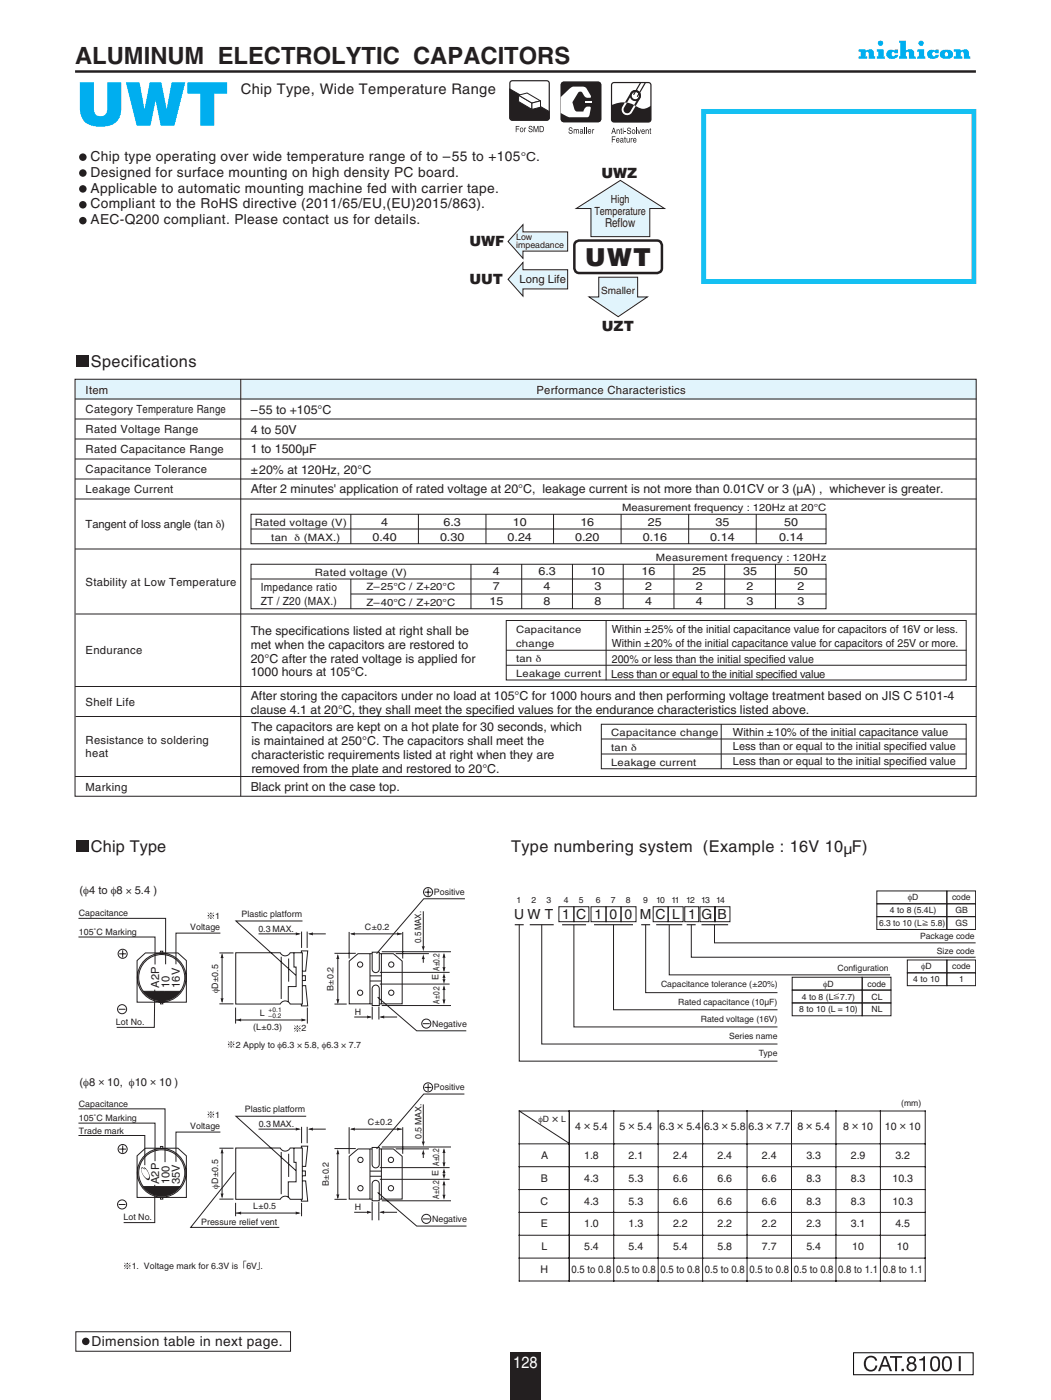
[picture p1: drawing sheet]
<svg xmlns="http://www.w3.org/2000/svg" width="210mm" height="280mm" viewBox="0 0 210 280" stroke-linecap="round" stroke-linejoin="round" font-family="sans-serif">
<defs><g id="words">
<text font-size="12" fill="#00aeef" x="15.1" y="25.1">UWT</text>
<text font-size="4.9" fill="#231f20" x="117" y="53.1">UWT</text>
<text font-size="4.8" fill="#231f20" x="15" y="12.9">ALUMINUM   ELECTROLYTIC   CAPACITORS</text>
<g font-size="3.3" fill="#231f20">
<text x="18.2" y="73.3">Specifications</text>
<text x="18.2" y="170.3">Chip Type</text>
<text x="102.1" y="170.5">Type numbering system (Example : 16V 10µF)</text>
<text x="120" y="186.5">U</text>
<text x="123.3" y="186.5">W T</text>
<text x="131.6" y="186.5">1</text>
<text x="134.9" y="186.5">C</text>
<text x="139.3" y="186.5">1</text>
<text x="142.9" y="186.5">0</text>
</g>
<text font-size="3.2" fill="#fff" x="102.6" y="273.6">128</text>
<text font-size="2.9" fill="#231f20" x="48.1" y="18.8">Chip Type, Wide Temperature Range</text>
<g font-size="2.8" fill="#231f20">
<text x="18.1" y="32.2">Chip type operating over wide temperature range of to –55 to +105°C.</text>
<text x="18.1" y="35.3">Designed for surface mounting on high density PC board.</text>
<text x="120.2" y="35.5">UWZ</text>
<text x="18.1" y="38.5">Applicable to automatic mounting machine fed with carrier tape.</text>
<text x="18.1" y="41.7">Compliant to the RoHS directive (2011/65/EU,(EU)2015/863).</text>
<text x="18.1" y="44.9">AEC-Q200 compliant. Please contact us for details.</text>
<text x="93.8" y="49.3">UWF</text>
<text x="93.8" y="56.8">UUT</text>
<text x="120.3" y="66.2">UZT</text>
<text x="102.7" y="183.9">U W T</text>
<text x="112.4" y="183.9">1</text>
<text x="115.1" y="183.9">C</text>
<text x="118.8" y="183.9">1</text>
<text x="121.8" y="183.9">0</text>
<text x="124.8" y="183.9">0</text>
<text x="127.8" y="183.9">M</text>
<text x="131" y="183.9">C</text>
<text x="134.3" y="183.9">L</text>
<text x="137.5" y="183.9">1</text>
<text x="140.2" y="183.9">G</text>
<text x="143.3" y="183.9">B</text>
<text x="18.3" y="269.3">Dimension table in next page.</text>
</g>
<g font-size="2.5" fill="#231f20">
<text x="120.9" y="45.5">Reflow</text>
<text x="50.1" y="82.8">–55 to +105°C</text>
<text x="50.1" y="86.8">4 to 50V</text>
<text x="50.1" y="90.7">1 to 1500µF</text>
<text x="50.1" y="94.9">±20% at 120Hz, 20°C</text>
<text x="50.1" y="98.7">After 2 minutes' application of rated voltage at 20°C, leakage current is not more than 0.01CV or 3 (µA) , whichever is greater.</text>
<text x="50.1" y="127">The specifications listed at right shall be</text>
<text x="50.1" y="129.8">met when the capacitors are restored to</text>
<text x="50.1" y="132.5">20°C after the rated voltage is applied for</text>
<text x="50.1" y="135.3">1000 hours at 105°C.</text>
<text x="50.1" y="140">After storing the capacitors under no load at 105°C for 1000 hours and then performing voltage treatment based on JIS C 5101-4</text>
<text x="50.1" y="142.7">clause 4.1 at 20°C, they shall meet the specified values for the endurance characteristics listed above.</text>
<text x="50.3" y="146.3">The capacitors are kept on a hot plate for 30 seconds, which</text>
<text x="50.3" y="149">is maintained at 250°C. The capacitors shall meet the</text>
<text x="50.3" y="151.8">characteristic requirements listed at right when they are</text>
<text x="50.3" y="154.5">removed from the plate and restored to 20°C.</text>
<text x="50.1" y="158.2">Black print on the case top.</text>
<text x="134.7" y="237.1">4 × 5.4</text>
<text x="145.4" y="237.1">5 ×</text>
<text x="149.7" y="237.1">5.4</text>
<text x="155" y="237.1">6.3</text>
<text x="159.2" y="236.9">× 5.4</text>
<text x="165.6" y="237.1">6.3 × 5.8</text>
<text x="176.3" y="237.1">6.3 × 7.7</text>
<text x="126.5" y="243.9">A</text>
<text x="136.9" y="243.9">1.8</text>
<text x="147.5" y="243.9">2.1</text>
<text x="158.2" y="243.9">2.4</text>
<text x="168.8" y="243.9">2.4</text>
<text x="179.5" y="243.9">2.4</text>
<text x="126.4" y="249.4">B</text>
<text x="136.9" y="249.4">4.3</text>
<text x="147.5" y="249.4">5.3</text>
<text x="158.2" y="249.4">6.6</text>
<text x="168.8" y="249.4">6.6</text>
<text x="179.5" y="249.4">6.6</text>
<text x="126.4" y="254.9">C</text>
<text x="136.9" y="254.9">4.3</text>
<text x="147.5" y="254.9">5.3</text>
<text x="158.2" y="254.9">6.6</text>
<text x="168.8" y="254.9">6.6</text>
<text x="179.5" y="254.9">6.6</text>
<text x="165.8" y="271.4">0.5 to 0.8</text>
<text x="176.5" y="271.4">0.5 to 0.8</text>
<text x="187.1" y="271.4">0.5 to 0.8</text>
</g>
<g font-size="2.3" fill="#231f20">
<text x="122.1" y="40.6">High</text>
<text x="118.8" y="42.9">Temperature</text>
<text x="103.8" y="56.6">Long Life</text>
<text x="17.1" y="82.6">Category Temperature Range</text>
<text x="17.1" y="78.8">Item</text>
<text x="107.2" y="78.8">Performance Characteristics</text>
<text x="17.1" y="86.6">Rated Voltage Range</text>
<text x="17.1" y="90.6">Rated Capacitance Range</text>
<text x="17.1" y="94.6">Capacitance Tolerance</text>
<text x="17.1" y="98.6">Leakage Current</text>
<text x="17.1" y="105.6">Tangent of loss angle (tan δ)</text>
<text x="17.1" y="117.1">Stability at Low Temperature</text>
<text x="52.1" y="118.2">Impedance ratio</text>
<text x="52.1" y="121">ZT / Z20 (MAX.)</text>
<text x="17.1" y="130.9">Endurance</text>
<text x="17.1" y="141.1">Shelf Life</text>
<text x="17.1" y="148.7">Resistance to soldering</text>
<text x="17.1" y="151.5">heat</text>
<text x="17.1" y="158.1">Marking</text>
</g>
<g font-size="2.2" fill="#231f20">
<text x="76.2" y="105.2">4</text>
<text x="88.6" y="105.2">6.3</text>
<text x="102.5" y="105.2">10</text>
<text x="116" y="105.2">16</text>
<text x="129.5" y="105.2">25</text>
<text x="143" y="105.2">35</text>
<text x="156.7" y="105.2">50</text>
<text x="74.4" y="108.2">0.40</text>
<text x="87.9" y="108.2">0.30</text>
<text x="101.4" y="108.2">0.24</text>
<text x="114.9" y="108.2">0.20</text>
<text x="128.4" y="108.2">0.16</text>
<text x="141.9" y="108.2">0.14</text>
<text x="155.7" y="108.2">0.14</text>
<text x="98.5" y="115.1">4</text>
<text x="98.5" y="118.1">7</text>
<text x="107.6" y="115.1">6.3</text>
<text x="108.6" y="118.1">4</text>
<text x="118.1" y="115.1">10</text>
<text x="118.8" y="118.1">3</text>
<text x="128.2" y="115.1">16</text>
<text x="128.9" y="118.1">2</text>
<text x="138.3" y="115.1">25</text>
<text x="139" y="118.1">2</text>
<text x="148.5" y="115.1">35</text>
<text x="149.2" y="118.1">2</text>
<text x="158.6" y="115.1">50</text>
<text x="159.3" y="118.1">2</text>
<text x="97.8" y="121.1">15</text>
<text x="108.6" y="121.1">8</text>
<text x="118.8" y="121.1">8</text>
<text x="128.9" y="121.1">4</text>
<text x="139" y="121.1">4</text>
<text x="149.2" y="121.1">3</text>
<text x="159.3" y="121.1">3</text>
<text x="122.3" y="126.6">Within ±25% of the initial capacitance value for capacitors of 16V or less.</text>
<text x="122.3" y="129.3">Within ±20% of the initial capacitance value for capacitors of 25V or more.</text>
<text x="122.1" y="135.6">Less than or equal to the initial specified value</text>
<text x="122.3" y="132.7">200% or less than the initial specified value</text>
<text x="146.5" y="147.1">Within ±10% of the initial capacitance value</text>
<text x="146.5" y="150">Less than or equal to the initial specified value</text>
<text x="146.5" y="153">Less than or equal to the initial specified value</text>
<text x="15.9" y="178.8">(φ4 to φ8 × 5.4 )</text>
<text x="31.8" y="197.6" transform="rotate(-90 31.8 197.6)">A2P</text>
<text x="33.9" y="197.6" transform="rotate(-90 33.9 197.6)">10</text>
<text x="35.9" y="197.6" transform="rotate(-90 35.9 197.6)">16V</text>
<text x="15.9" y="217.3">(φ8 × 10, φ10 × 10 )</text>
<text x="31.8" y="236.8" transform="rotate(-90 31.8 236.8)">A2P</text>
<text x="33.9" y="236.8" transform="rotate(-90 33.9 236.8)">100</text>
<text x="35.9" y="236.8" transform="rotate(-90 35.9 236.8)">35V</text>
</g>
<g font-size="2.1" fill="#231f20">
<text x="120.7" y="182.5">1</text>
<text x="124.3" y="182.5">2</text>
<text x="127.9" y="182.5">3</text>
<text x="132" y="182.5">4</text>
<text x="135.6" y="182.5">5</text>
<text x="139.7" y="182.5">6</text>
<text x="143.3" y="182.5">7</text>
<text x="155.3" y="202.8">Capacitance tolerance (±20%)</text>
<text x="178.7" y="219.3">Type</text>
<text x="110.3" y="224.3">×</text>
<text x="114.9" y="226.1">4 × 5.4</text>
<text x="123.8" y="226.1">5 × 5.4</text>
<text x="131.8" y="226.1">6.3 × 5.4</text>
<text x="140.7" y="226.1">6.3 × 5.8</text>
<text x="149.6" y="226.1">6.3 × 7.7</text>
<text x="159.3" y="226.1">8 × 5.4</text>
<text x="168.5" y="226.1">8 × 10</text>
<text x="176.8" y="226.1">10 × 10</text>
<text x="108.1" y="231.8">A</text>
<text x="116.7" y="231.8">1.8</text>
<text x="125.6" y="231.8">2.1</text>
<text x="134.5" y="231.8">2.4</text>
<text x="143.4" y="231.8">2.4</text>
<text x="152.2" y="231.8">2.4</text>
<text x="161.1" y="231.8">3.3</text>
<text x="170" y="231.8">2.9</text>
<text x="178.9" y="231.8">3.2</text>
<text x="108" y="236.3">B</text>
<text x="116.7" y="236.3">4.3</text>
<text x="125.6" y="236.3">5.3</text>
<text x="125.9" y="235">φD</text>
<text x="131.3" y="235">L</text>
<text x="134.5" y="236.3">6.6</text>
<text x="143.4" y="236.3">6.6</text>
<text x="152.2" y="236.3">6.6</text>
<text x="161.1" y="236.3">8.3</text>
<text x="170" y="236.3">8.3</text>
<text x="178.3" y="236.3">10.3</text>
<text x="108" y="240.9">C</text>
<text x="108" y="245.5">E</text>
<text x="116.7" y="240.9">4.3</text>
<text x="116.7" y="245.5">1.0</text>
<text x="125.6" y="240.9">5.3</text>
<text x="125.6" y="245.5">1.3</text>
<text x="134.5" y="240.9">6.6</text>
<text x="134.5" y="245.5">2.2</text>
<text x="143.4" y="240.9">6.6</text>
<text x="143.4" y="245.5">2.2</text>
<text x="152.2" y="240.9">6.6</text>
<text x="152.2" y="245.5">2.2</text>
<text x="161.1" y="240.9">8.3</text>
<text x="161.1" y="245.5">2.3</text>
<text x="170" y="240.9">8.3</text>
<text x="170" y="245.5">3.1</text>
<text x="178.3" y="240.9">10.3</text>
<text x="178.9" y="245.5">4.5</text>
<text x="108.2" y="250">L</text>
<text x="116.7" y="250">5.4</text>
<text x="125.6" y="250">5.4</text>
<text x="134.5" y="250">5.4</text>
<text x="143.4" y="250">5.8</text>
<text x="152.2" y="250">7.7</text>
<text x="161.1" y="250">5.4</text>
<text x="170.3" y="250">10</text>
<text x="179.2" y="250">10</text>
<text x="108" y="254.7">H</text>
<text x="114.2" y="254.7">0.5 to 0.8</text>
<text x="123.1" y="254.7">0.5 to 0.8</text>
<text x="132" y="254.7">0.5 to 0.8</text>
<text x="140.9" y="254.7">0.5 to 0.8</text>
<text x="149.7" y="254.7">0.5 to 0.8</text>
<text x="158.6" y="254.7">0.5 to 0.8</text>
<text x="167.5" y="254.7">0.8 to 1.1</text>
<text x="176.4" y="254.7">0.8 to 1.1</text>
</g>
<g font-size="2" fill="#231f20">
<text x="120.1" y="58.9">Smaller</text>
<text x="50.9" y="105.1">Rated voltage (V)</text>
<text x="124.3" y="102.1">Measurement frequency : 120Hz at 20°C</text>
<text x="54.2" y="108.1">tan</text>
<text x="58.9" y="108.1">δ (MAX.)</text>
<text x="131.1" y="112.1">Measurement frequency : 120Hz</text>
<text x="62.9" y="115.1">Rated voltage (V)</text>
<text x="73.3" y="118">Z–25°C / Z+20°C</text>
<text x="73.3" y="121.1">Z–40°C / Z+20°C</text>
<text x="103.1" y="126.6">Capacitance</text>
<text x="103.1" y="129.4">change</text>
<text x="103.1" y="135.5">Leakage current</text>
<text x="103.1" y="132.5">tan δ</text>
<text x="122.1" y="147.2">Capacitance change</text>
<text x="122.1" y="153.2">Leakage current</text>
<text x="122.1" y="150.2">tan δ</text>
</g>
<g font-size="1.9" fill="#231f20">
<text x="15.9" y="177.5">(φ4 to φ8 × 5.4 )</text>
<text x="29.2" y="193.1" transform="rotate(-90 29.2 193.1)">A2P</text>
<text x="30.9" y="193.1" transform="rotate(-90 30.9 193.1)">10</text>
<text x="32.6" y="193.1" transform="rotate(-90 32.6 193.1)">16V</text>
<text x="29.2" y="225.8" transform="rotate(-90 29.2 225.8)">A2P</text>
<text x="30.9" y="225.8" transform="rotate(-90 30.9 225.8)">100</text>
<text x="32.6" y="225.8" transform="rotate(-90 32.6 225.8)">35V</text>
</g>
<g font-size="1.8" fill="#231f20">
<text x="103.1" y="47.9">Low</text>
<text x="103.1" y="49.7">impeadance</text>
<text x="86.7" y="179">Positive</text>
<text x="15.8" y="183.2">Capacitance</text>
<text x="38" y="185.9">Voltage</text>
<text x="43" y="183.8">1</text>
<text x="48.3" y="183.4">Plastic platform</text>
<text x="15.8" y="187">105˚C Marking</text>
<text x="51.6" y="186.4">0.3 MAX.</text>
<text x="72.9" y="186">C±0.2</text>
<text x="84.2" y="188.6" transform="rotate(-90 84.2 188.6)">0.5 MAX.</text>
<text x="87.6" y="196.1" transform="rotate(-90 87.6 196.1)">E</text>
<text x="87.8" y="194.2" transform="rotate(-90 87.8 194.2)">A±0.2</text>
<text x="43.6" y="198.7" transform="rotate(-90 43.6 198.7)">φD±0.5</text>
<text x="51.9" y="203.2">L</text>
<text x="66.7" y="198.2" transform="rotate(-90 66.7 198.2)">B±0.2</text>
<text x="70.9" y="203">H</text>
<text x="87.8" y="200.8" transform="rotate(-90 87.8 200.8)">A±0.2</text>
<text x="23.2" y="204.9">Lot No.</text>
<text x="47.1" y="209.5">2 Apply to φ6.3 × 5.8, φ6.3 × 7.7</text>
<text x="50.6" y="206">(L±0.3)</text>
<text x="60.3" y="206.3">2</text>
<text x="86.3" y="205.3">Negative</text>
<text x="15.8" y="221.3">Capacitance</text>
<text x="86.7" y="218.1">Positive</text>
<text x="15.8" y="224.2">105˚C Marking</text>
<text x="15.8" y="226.8">Trade mark</text>
<text x="38" y="225.7">Voltage</text>
<text x="43" y="223.6">1</text>
<text x="48.9" y="222.5">Plastic platform</text>
<text x="51.7" y="225.4">0.3 MAX.</text>
<text x="73.5" y="225.1">C±0.2</text>
<text x="84.2" y="227.9" transform="rotate(-90 84.2 227.9)">0.5 MAX.</text>
<text x="87.7" y="233.2" transform="rotate(-90 87.7 233.2)">A±0.2</text>
<text x="43.6" y="237.7" transform="rotate(-90 43.6 237.7)">φD±0.5</text>
<text x="65.7" y="237.3" transform="rotate(-90 65.7 237.3)">B±0.2</text>
<text x="87.6" y="235.1" transform="rotate(-90 87.6 235.1)">E</text>
<text x="87.7" y="239.8" transform="rotate(-90 87.7 239.8)">A±0.2</text>
<text x="24.7" y="244">Lot No.</text>
<text x="40.2" y="245">Pressure relief vent</text>
<text x="50.6" y="241.8">L±0.5</text>
<text x="70.9" y="242">H</text>
<text x="86.3" y="244.4">Negative</text>
<text x="26.3" y="253.8">1. Voltage mark for 6.3V is</text>
<text x="49.2" y="253.8">6V .</text>
</g>
<g font-size="1.7" fill="#231f20">
<text x="103.2" y="180.6">1</text>
<text x="106.2" y="180.6">2</text>
<text x="109.2" y="180.6">3</text>
<text x="112.7" y="180.6">4</text>
<text x="115.6" y="180.6">5</text>
<text x="119.1" y="180.6">6</text>
<text x="122.1" y="180.6">7</text>
<text x="125.1" y="180.6">8</text>
<text x="128.5" y="180.6">9</text>
<text x="131.1" y="180.6">10</text>
<text x="134.2" y="180.6">11</text>
<text x="137.1" y="180.6">12</text>
<text x="140.1" y="180.6">13</text>
<text x="143.1" y="180.6">14</text>
<text x="175.7" y="185.2">6.3 to 10 (L</text>
<text x="177.8" y="182.6">4 to 8 (5.4L)</text>
<text x="181.4" y="180.1">φD</text>
<text x="186" y="185.2">5.8)</text>
<text x="190.2" y="180.1">code</text>
<text x="190.9" y="182.6">GB</text>
<text x="190.9" y="185.2">GS</text>
<text x="183.8" y="187.8">Package code</text>
<text x="187.2" y="190.8">Size code</text>
<text x="132.1" y="197.5">Capacitance tolerance (±20%)</text>
<text x="164.5" y="197.3">φD</text>
<text x="167.3" y="194.3">Configuration</text>
<text x="173.3" y="197.3">code</text>
<text x="182.5" y="196.5">4 to 10</text>
<text x="184.1" y="193.9">φD</text>
<text x="190.2" y="193.9">code</text>
<text x="191.7" y="196.5">1</text>
<text x="135.5" y="200.9">Rated capacitance (10µF)</text>
<text x="159.7" y="202.5">8 to 10 (L = 10)</text>
<text x="160.2" y="199.9">4 to 8 (L</text>
<text x="167.9" y="199.9">7.7)</text>
<text x="174.2" y="199.9">CL</text>
<text x="174.2" y="202.5">NL</text>
<text x="140" y="204.4">Rated voltage (16V)</text>
<text x="145.7" y="207.8">Series name</text>
<text x="151.6" y="211.2">Type</text>
<text x="180.1" y="221.2">(mm)</text>
<text x="107.6" y="224.3">φD</text>
<text x="112.1" y="224.3">L</text>
</g>
<g font-size="1.5" fill="#231f20">
<text x="15.8" y="184.3">105˚C Marking</text>
<text x="15.8" y="181.2">Capacitance</text>
<text x="42.9" y="181.3">Plastic platform</text>
<text x="45.7" y="183.8">0.3 MAX.</text>
<text x="72.8" y="185.7" transform="rotate(-90 72.8 185.7)">0.5 MAX.</text>
<text x="58.2" y="190.5" transform="rotate(-90 58.2 190.5)">2</text>
<text x="75.8" y="190.3" transform="rotate(-90 75.8 190.3)">A±0.2</text>
<text x="58.2" y="193.7" transform="rotate(-90 58.2 193.7)">B±0.</text>
<text x="75.8" y="195.8" transform="rotate(-90 75.8 195.8)">A±0.2 E</text>
<text x="42" y="203.1">2 Apply to φ6.3 × 5.8, φ6.3 × 7.7</text>
<text x="44.8" y="200.1">(L±</text>
<text x="47.1" y="200.1">0.3)</text>
<text x="52.9" y="200.4">2</text>
<text x="74.6" y="199.6">Negative</text>
<text x="15.8" y="215.3">105˚C Marking</text>
<text x="15.8" y="217.5">Trade mark</text>
<text x="34.3" y="216.6">Voltage</text>
<text x="39" y="226.6" transform="rotate(-90 39 226.6)">φD±0.5</text>
<text x="57.4" y="226.2" transform="rotate(-90 57.4 226.2)">B±0.</text>
<text x="57.4" y="223" transform="rotate(-90 57.4 223)">2</text>
<text x="23.2" y="231.8">Lot No.</text>
<text x="36.2" y="232.6">Pressure relief vent</text>
<text x="44.8" y="230">L±0.5</text>
<text x="61.7" y="230.1">H</text>
<text x="74.6" y="232.1">Negative</text>
<text x="75.8" y="228.3" transform="rotate(-90 75.8 228.3)">A±0.2 E A±0.2</text>
<text x="24.6" y="240">1. Voltage mark for 6.3V is</text>
<text x="43.7" y="240">6V .</text>
</g>
<g font-size="1.3" fill="#231f20">
<text x="53.6" y="202.4">+0.1</text>
<text x="53.6" y="203.7">–0.2</text>
</g>
<g font-size="1.1" fill="#231f20">
<text x="47.4" y="197.2">+0.1</text>
<text x="47.4" y="198.3">–0.2</text>
</g>
</g></defs>
<path d="M102 270.3h6v9.8h-6z" fill-rule="evenodd" fill="#231f20"/>
<path d="M170.5 270.6h23.9v4.3h-23.9z" fill="none" stroke="#030303" stroke-width=".2"/>
<path d="M173.1 271.5a1.6 1.6 0 0 0-.4 1.8 1.6 1.6 0 0 0 1.7 1 1.22 1.22 0 0 0 .9-1.2h-.4a.98 .98 0 0 1-1.2 .9 .98 .98 0 0 1-.7-1.3 .98 .98 0 0 1 .7-1.2 .98 .98 0 0 1 1.2 .6h.4a1.29 1.29 0 0 0-2.2-.6zM176.6 271.2l-1.2 3h.5l.3-.9h1.3l.3 .9h.4l-1.1-3zM176.8 271.6l.5 1.4h-1zM177.8 271.2v.4h1v2.6h.4v-2.6h1v-.4zM180.1 273.8v.4h.5v-.4zM181.5 273.4a.61 .61 0 0 1 1.2 0 .61 .61 0 0 1-1.2 0zM181.5 271.4a.7 .7 0 0 0 .2 1.2 .92 .92 0 0 0-.5 1.3 .92 .92 0 0 0 1.3 .3 .85 .85 0 0 0 .6-.7 .85 .85 0 0 0-.5-.9 .74 .74 0 0 0 .4-.9 .74 .74 0 0 0-.9-.5zM181.6 272a.5 .5 0 0 1 1 0 .5 .5 0 0 1-1 0zM183.7 271.8v.3h.8v2.1h.3v-3h-.3a.74 .74 0 0 1-.8 .6zM186.1 271.6l-.3 1.2a1.08 1.08 0 0 0 .4 1.3 1.08 1.08 0 0 0 1.4-.2l.2-1.1a1.08 1.08 0 0 0-.4-1.3 1.08 1.08 0 0 0-1.3 .1zM186.5 271.6a.79 .79 0 0 1 .9 .3 .79 .79 0 0 1 .1 .9v.3a.66 .66 0 0 1-.7 .9 .66 .66 0 0 1-.6-.9l.1-1zM188.4 271.6l-.2 1.2a1.08 1.08 0 0 0 .4 1.3 1.08 1.08 0 0 0 1.4-.2l.2-1.1a1.08 1.08 0 0 0-.4-1.3 1.08 1.08 0 0 0-1.4 .1zM188.9 271.6a.79 .79 0 0 1 .8 .3 .79 .79 0 0 1 .1 .9v.3a.66 .66 0 0 1-.6 .9 .66 .66 0 0 1-.6-.9v-1zM191.6 271.2v3h.4v-3z" fill="#231f20"/>
<path d="M101.2 124.1h91.9v11.9h-91.9zM120.2 144.9h72.9v8.9h-72.9z" fill="none" stroke="#231f20" stroke-width=".2"/>
<path d="M15 14.3h180" fill="none" stroke="#231f20" stroke-width=".49"/>
<g fill="#00aeef">
<path d="M175.2 9.9h1.3v1.4h.3v.5h-1.6v-.5h.3v-1h-.3z"/>
<path d="M171.5 9.9h1.5v.2a1.34 1.34 0 0 1 1.5 .1l.1 1 .3 .1v.5h-1.3l-.1-1.3-.2-.1-.3 .2v.7h.3v.5h-1.8v-.5h.5v-.9h-.5z"/>
<path d="M190.6 9.9h1.4v.2a1.34 1.34 0 0 1 1.5 .1l.1 1 .3 .1v.5h-1.3l-.1-1.3-.2-.1-.3 .2v.7h.3v.5h-1.7v-.5h.4v-.9h-.4z"/>
<path d="M183.3 9.9h1.4v1.4h.2v.5h-1.6v-.5h.3v-1h-.3z"/>
<path d="M177.5 10.1l.5-.2 .7 .2 .1-.2h.6v.8h-.6l-.2-.3a.41 .41 0 0 0-.5 .4 .41 .41 0 0 0 .6 .4l.1-.2h.7a1.28 1.28 0 0 1-1.8 .7 .92 .92 0 0 1-.2-1.6z"/>
<path d="M185.6 10.1l.6-.2 .6 .2 .2-.2h.6v.8h-.6l-.2-.3a.41 .41 0 0 0-.5 .4 .41 .41 0 0 0 .5 .4l.1-.2h.7a1.28 1.28 0 0 1-1.8 .7 .92 .92 0 0 1-.2-1.6z"/>
<path d="M179.6 8.1h1.4v1.9a1.44 1.44 0 0 1 1.6 .2l.1 1 .3 .1v.5h-1.4l-.1-1.4a.33 .33 0 0 0-.5 .3v.5l.3 .2v.4h-1.7v-.4l.3-.2v-2.6l-.2-.1z"/>
<path d="M188.9 10.5a.44 .44 0 0 0-.1 .5 .44 .44 0 0 0 .5 .2 .44 .44 0 0 0 .1-.5 .44 .44 0 0 0-.5-.2zM188.1 10.2l1-.3a.98 .98 0 0 1 1.3 .9 .98 .98 0 0 1-1.3 1 .99 .99 0 0 1-1.1-.4 .99 .99 0 0 1 .1-1.2z"/>
<circle cx="175.9" cy="8.7" r=".54"/>
<circle cx="184" cy="8.7" r=".54"/>
</g>
<g fill="none" stroke="#231f20" stroke-width=".2">
<path d="M27.4 192.1l1.7-1.5h6.4l1.7 1.5v8.3h-9.8z"/>
<circle cx="32.3" cy="195.5" r="4.6"/>
<circle cx="32.3" cy="195.5" r="4.9"/>
</g>
<path d="M28.6 198.3h7.4a4.6 4.6 0 0 1-7.4 0z" fill="#231f20"/>
<g fill="none" stroke="#231f20" stroke-width=".2">
<path d="M15.7 183.7h17.4v9.2M28.6 198.3h7.4a4.6 4.6 0 0 1-7.4 0zM43.8 190.6h2.9M44 186.6h-8.8v6.3M47.1 190.6h8.9a1.1 1.1 0 0 0 1 .6 1.1 1.1 0 0 0 1-.6h2.4v10.2h-2.4a1.1 1.1 0 0 0-1-.6 1.1 1.1 0 0 0-1 .6h-8.9zM56.2 191.4v8.4M57.7 191.7v4.6M58.7 190.6v2.8h.5v3.9h-1.6v3.1M60.2 190.5v-.3h1.3l-.4 4h-.7M60.3 186.3v3.3M60.4 195.1h.6v1h-.6M60.4 197.1h.7l.4 4.1h-1.3v-.4"/>
<path d="M60.4 184.2h-13.3l12 10.8M61.4 186.3v3.3M73.9 190.7h2.3M43.8 200.8h2.9M47.1 201.5v3.2M61.4 201.5v3.2M73.9 200.8h2.3"/>
</g>
<path d="M74.4 190.4h1.4v3.4a.71 .71 0 0 1-.7 .7 .71 .71 0 0 1-.7-.7z" fill="#fff"/>
<path d="M74.4 190.4h1.4v3.4a.71 .71 0 0 1-.7 .7 .71 .71 0 0 1-.7-.7z" fill="none" stroke="#231f20" stroke-width=".2"/>
<path d="M74.6 197.2a.71 .71 0 0 1 .7-.1 .71 .71 0 0 1 .5 .6v3.4h-1.4v-3.4z" fill="#fff"/>
<g fill="none" stroke="#231f20" stroke-width=".2">
<path d="M92.9 179.8h-8.2l-9.5 10.9M15.7 187.4h15.3v5.5M23.8 190.8h1.4M24.5 190.1v1.4M44.4 190.9v9.5M66.8 190.7h4.3M69.8 186.4v5.3M73.9 195.2h2.3M73.9 196.2h2.3M74.6 197.2a.71 .71 0 0 1 .7-.1 .71 .71 0 0 1 .5 .6v3.4h-1.4v-3.4zM75.5 199.4l7.8 6.8h9.9M75.9 194.5h13.9"/>
<path d="M75.9 196.8h13.9M76.3 190.3h13.8M79.1 190.7h6.6M80.5 186.4v5.3M23.7 201.9h1.4M66.8 200.8h2.5M74.4 201.3v2.6M75.7 201.3v2.6M76.3 201.1h13.8M15.7 224.6h15.3v7.6M15.7 227.1h13.2v5.9"/>
<circle cx="24.5" cy="190.8" r=".91"/>
<circle cx="24.4" cy="201.8" r=".91"/>
</g>
<g fill="#231f20">
<path d="M44.1 199.7h.6l-.3 1z"/>
<path d="M44.4 190.6l.3 1h-.6z"/>
</g>
<path d="M51.7 186.8h8.1" fill="none" stroke="#231f20" stroke-width=".2"/>
<path d="M59.1 186.5l1.1 .3-1.1 .3z" fill="#231f20"/>
<path d="M61.8 186.8h3.3" fill="none" stroke="#231f20" stroke-width=".2"/>
<path d="M61.5 186.8l1-.3v.6z" fill="#231f20"/>
<path d="M47 204h14" fill="none" stroke="#231f20" stroke-width=".2"/>
<g fill="#231f20">
<path d="M47.1 204l1.1-.3v.6z"/>
<path d="M60.2 203.7l1.1 .3-1.1 .3z"/>
</g>
<path d="M70.2 186.8h10.1" fill="none" stroke="#231f20" stroke-width=".2"/>
<g fill="#231f20">
<path d="M69.8 186.8l1.1-.3v.6z"/>
<path d="M79.4 186.5l1 .3-1 .3z"/>
</g>
<path d="M67.5 191.1v9.5" fill="none" stroke="#231f20" stroke-width=".2"/>
<g fill="#231f20">
<path d="M67.2 199.8h.6l-.3 1.1z"/>
<path d="M67.5 190.7l.3 1.1h-.6z"/>
</g>
<path d="M70.8 203.4h3.3" fill="none" stroke="#231f20" stroke-width=".2"/>
<path d="M73.4 203.1l1 .3-1 .3z" fill="#231f20"/>
<path d="M76 203.4h3.3" fill="none" stroke="#231f20" stroke-width=".2"/>
<path d="M75.7 203.4l1.1-.3v.6z" fill="#231f20"/>
<path d="M88.7 190.9v3.3" fill="none" stroke="#231f20" stroke-width=".2"/>
<g fill="#231f20">
<path d="M88.4 193.4h.6l-.3 1.1z"/>
<path d="M88.7 190.5l.3 1h-.6z"/>
</g>
<path d="M88.7 195.2v1M88.7 197.3v3.3" fill="none" stroke="#231f20" stroke-width=".2"/>
<g fill="#231f20">
<path d="M88.4 199.9h.6l-.3 1.1z"/>
<path d="M88.7 197l.3 1h-.6z"/>
<path d="M88.4 195.8h.6l-.3 1.1z"/>
<path d="M88.7 194.5l.3 1.1h-.6z"/>
</g>
<path d="M84.6 182.3v7.3M84.6 191.6v1" fill="none" stroke="#231f20" stroke-width=".2"/>
<g fill="#231f20">
<path d="M84.3 189.3h.6l-.3 1z"/>
<path d="M84.6 190.8l.3 1h-.6z"/>
</g>
<g fill="none" stroke="#231f20" stroke-width=".2">
<path d="M84.8 178.4h1.4M85.5 177.7v1.5M32.1 190.5v-.3h.4v.4M32.1 200.4v.4h.4v-.3M84.5 204.7h1.4M27.4 231.2l1.7-1.6h6.4l1.7 1.6v8.3h-9.8z"/>
<circle cx="85.5" cy="178.4" r=".91"/>
<circle cx="85.2" cy="204.7" r=".91"/>
<circle cx="32.3" cy="234.6" r="4.6"/>
<circle cx="32.3" cy="234.6" r="4.9"/>
</g>
<path d="M28.6 237.3h7.4a4.6 4.6 0 0 1-7.4 0z" fill="#231f20"/>
<g fill="none" stroke="#231f20" stroke-width=".2">
<path d="M15.7 221.8h17.3v10.6M28.6 237.3h7.4a4.6 4.6 0 0 1-7.4 0zM43.8 229.6h2.9M43.8 239.8h2.9M44 226.4h-8.8v6M47.1 229.6h8.9a1.1 1.1 0 0 0 1 .6 1.1 1.1 0 0 0 1-.6h2.4v10.3h-2.4a1.1 1.1 0 0 0-1-.7 1.1 1.1 0 0 0-1 .7h-8.9zM56.2 230.4v8.4M57.7 230.8v4.6M58.7 229.6v2.9h.5v3.9h-1.6v3.1M60.2 229.6v-.4h1.3l-.4 4.1h-.7M60.3 225.4v3.2M60.4 234.2h.6v1h-.6"/>
<path d="M60.4 236.2h.7l.4 4h-1.3v-.3M61.2 223.2h-14.1l12 10.9M61.4 225.4v3.2M73.9 239.8h2.3M73.9 229.8h2.3M47.1 240.6v2.6M60.3 240.6v2.6"/>
</g>
<path d="M74.4 229.5h1.4v3.4a.71 .71 0 0 1-.7 .7 .71 .71 0 0 1-.7-.7z" fill="#fff"/>
<path d="M74.4 229.5h1.4v3.4a.71 .71 0 0 1-.7 .7 .71 .71 0 0 1-.7-.7z" fill="none" stroke="#231f20" stroke-width=".2"/>
<path d="M74.6 236.3a.71 .71 0 0 1 .7-.2 .71 .71 0 0 1 .5 .7v3.4h-1.4v-3.4z" fill="#fff"/>
<g fill="none" stroke="#231f20" stroke-width=".2">
<path d="M92.8 218.8h-8.1l-9.5 11M23.8 229.8h1.4M24.5 229.1v1.5M44.4 229.9v9.5M66.8 229.7h4.3M66.8 239.9h2.5M69.8 225.4v5.4M73.9 234.2h2.3M73.9 235.3h2.3M74.6 236.3a.71 .71 0 0 1 .7-.2 .71 .71 0 0 1 .5 .7v3.4h-1.4v-3.4zM75.5 238.5l7.8 6.7h9.9M75.9 233.5h13.9"/>
<path d="M75.9 235.9h13.9M76.3 229.4h13.8M79.1 229.8h6.6M80.5 225.4v5.4M23.7 240.9h1.4M74.4 240.4v3.7M75.7 240.4v3.7M76.3 240.2h13.8"/>
<circle cx="24.5" cy="229.8" r=".91"/>
<circle cx="24.4" cy="240.9" r=".91"/>
</g>
<g fill="#231f20">
<path d="M44.1 238.7h.6l-.3 1.1z"/>
<path d="M44.4 229.6l.3 1.1h-.6z"/>
</g>
<path d="M51.7 225.8h8.1" fill="none" stroke="#231f20" stroke-width=".2"/>
<path d="M59.1 225.5l1.1 .3-1.1 .3z" fill="#231f20"/>
<path d="M61.8 225.8h3.3" fill="none" stroke="#231f20" stroke-width=".2"/>
<path d="M61.5 225.8l1-.3v.6z" fill="#231f20"/>
<path d="M47 242.6h12.8" fill="none" stroke="#231f20" stroke-width=".2"/>
<g fill="#231f20">
<path d="M47.1 242.6l1.1-.3v.6z"/>
<path d="M59.1 242.3l1 .3-1 .3z"/>
</g>
<path d="M70.2 225.8h10.1" fill="none" stroke="#231f20" stroke-width=".2"/>
<g fill="#231f20">
<path d="M69.8 225.8l1.1-.3v.6z"/>
<path d="M79.4 225.5l1 .3-1 .3z"/>
</g>
<path d="M67.5 230.1v9.5" fill="none" stroke="#231f20" stroke-width=".2"/>
<g fill="#231f20">
<path d="M67.2 238.9h.6l-.3 1z"/>
<path d="M67.5 229.8l.3 1h-.6z"/>
</g>
<path d="M70.8 242.5h3.3" fill="none" stroke="#231f20" stroke-width=".2"/>
<path d="M73.3 242.1l1.1 .4-1.1 .3z" fill="#231f20"/>
<path d="M76 242.5h3.3" fill="none" stroke="#231f20" stroke-width=".2"/>
<path d="M75.7 242.5l1.1-.4v.7z" fill="#231f20"/>
<path d="M88.7 229.9v3.3" fill="none" stroke="#231f20" stroke-width=".2"/>
<g fill="#231f20">
<path d="M88.4 232.5h.6l-.3 1z"/>
<path d="M88.7 229.5l.3 1.1h-.6z"/>
</g>
<path d="M88.7 234.2v1M88.7 236.4v3.3" fill="none" stroke="#231f20" stroke-width=".2"/>
<g fill="#231f20">
<path d="M88.4 239h.6l-.3 1z"/>
<path d="M88.7 236l.3 1.1h-.6z"/>
<path d="M88.4 234.9h.6l-.3 1.1z"/>
<path d="M88.7 233.6l.3 1h-.6z"/>
</g>
<path d="M84.6 220.9v7.7M84.6 230.6v1" fill="none" stroke="#231f20" stroke-width=".2"/>
<g fill="#231f20">
<path d="M84.3 228.3h.6l-.3 1.1z"/>
<path d="M84.6 229.8l.3 1.1h-.6z"/>
</g>
<g fill="none" stroke="#231f20" stroke-width=".2">
<path d="M30.9 197.9l-.1 7.6h-7.5M69.8 192.2l1.7-1.5h2.4v10.1h-4.1zM76.2 190.7h2.4l1.8 1.5v8.6h-4.2zM84.8 217.5h1.4M85.5 216.8v1.4M30.9 237v7.5h-6.2M32.1 229.6v-.3h.4v.3M32.1 239.5v.3h.4v-.2M46.9 234.5l-8.8 11h17.7M69.8 231.3l1.7-1.5h2.4v10h-4.1zM76.2 229.8h2.4l1.8 1.5v8.5h-4.2zM84.5 243.8h1.4"/>
<circle cx="72" cy="192.9" r=".53"/>
<circle cx="72" cy="198.5" r=".53"/>
<circle cx="78.2" cy="198.5" r=".53"/>
<circle cx="78.2" cy="192.9" r=".53"/>
<circle cx="85.5" cy="217.5" r=".91"/>
<circle cx="72" cy="232" r=".53"/>
<circle cx="72" cy="237.6" r=".53"/>
<circle cx="78.1" cy="232" r=".53"/>
<circle cx="78.1" cy="237.6" r=".53"/>
<circle cx="85.2" cy="243.8" r=".91"/>
</g>
<g fill="#231f20">
<path d="M28.3 233.5l.3 .1 .3 .3-.5-.3a1.44 1.44 0 0 0 .6 1.8l.5 .3 .2-.1a1.53 1.53 0 0 0-.7-1.8l-.3-.4a2.44 2.44 0 0 1 1.1 2.6 1.81 1.81 0 0 1-1.5-1.7l-.1-.6z"/>
<path d="M48.6 252.1h.6v.2h-.4v1.4h-.2z"/>
<path d="M51.7 252.4h.2v1.5h-.6v-.1h.4z"/>
<path d="M45.5 208.3l.7 .5 .6-.6-.6 .7 .6 .6-.6-.6-.6 .6 .5-.6zM46.5 208.9a.15 .15 0 0 1 .3 0 .15 .15 0 0 1-.3 0zM46.1 209.3h.2v.2h-.2zM46 208.4a.15 .15 0 0 1 .3 0 .15 .15 0 0 1-.3 0zM45.5 208.9a.15 .15 0 0 1 .3 0 .15 .15 0 0 1-.3 0z"/>
<path d="M41.5 222.3l.6 .6 .6-.6-.5 .6 .6 .6-.7-.5-.6 .5 .6-.6zM42.5 222.9a.15 .15 0 0 1 .3 0 .15 .15 0 0 1-.3 0zM42 223.3h.2v.2h-.2zM42 222.4a.15 .15 0 0 1 .3 0 .15 .15 0 0 1-.3 0zM41.5 222.9a.15 .15 0 0 1 .3 0 .15 .15 0 0 1-.3 0z"/>
<path d="M24.8 252.6l.6 .5 .6-.6-.5 .7 .6 .6-.7-.6-.6 .6 .6-.6zM25.8 253.2a.15 .15 0 0 1 .3 0 .15 .15 0 0 1-.3 0zM25.3 253.6h.2v.2h-.2zM25.3 252.7a.15 .15 0 0 1 .3 0 .15 .15 0 0 1-.3 0zM24.8 253.2a.15 .15 0 0 1 .3 0 .15 .15 0 0 1-.3 0z"/>
<path d="M41.5 182.6l.6 .5 .6-.6-.5 .6 .6 .6-.7-.5-.6 .6 .6-.7zM42.5 183.1a.15 .15 0 0 1 .3 0 .15 .15 0 0 1-.3 0zM42 183.5h.2v.2h-.2zM42 182.7a.15 .15 0 0 1 .3 0 .15 .15 0 0 1-.3 0zM41.5 183.1a.15 .15 0 0 1 .3 0 .15 .15 0 0 1-.3 0z"/>
<path d="M58.8 205.1l.6 .6 .6-.6-.5 .6 .5 .6-.6-.5-.6 .6 .6-.7zM59.8 205.7a.15 .15 0 0 1 .3 0 .15 .15 0 0 1-.3 0zM59.3 206.1h.2v.2h-.2zM59.3 205.2a.15 .15 0 0 1 .3 0 .15 .15 0 0 1-.3 0zM58.8 205.7a.15 .15 0 0 1 .3 0 .15 .15 0 0 1-.3 0z"/>
</g>
<g fill="none" stroke="#231f20" stroke-width=".2">
<path d="M175.2 178.2h14v2.6h-14zM189.2 178.2h5.7v2.6h-5.7zM103.7 184.9v27.3h51.6M108.2 184.9v23.9h47.1M111.7 181.3h3v3h-3zM114.7 185v20.4h40.6M114.7 181.3h3v3h-3zM118.1 181.3h3v3h-3zM121.1 181.3h3v3h-3zM122.6 184.9v17.1h32.7M124.1 181.3h3v3h-3zM129 184.9v13.6h26.3"/>
<path d="M130.5 181.3h3v3h-3zM133.5 181.3h3v3h-3zM133.7 184.9v10.1h44.2M136.8 181.3h2.8v3h-2.8zM138.1 184.9v6.5h56.8M139.9 181.3h3v3h-3zM142.8 185v3.6h52.1M142.9 181.3h3v3h-3zM158.3 195.4h14v2.6h-14zM158.3 198h14v2.6h-14zM172.3 195.4h5.7v2.6h-5.7zM172.3 198h5.7v2.6h-5.7z"/>
<path d="M175.2 180.8h14v2.5h-14zM175.2 183.3h14v2.6h-14zM181.3 192h7.9v2.6h-7.9zM181.3 194.6h7.9v2.5h-7.9zM189.2 180.8h5.7v2.5h-5.7zM189.2 183.3h5.7v2.6h-5.7zM189.2 192h5.7v2.6h-5.7zM189.2 194.6h5.7v2.5h-5.7zM158.3 200.6h14v2.6h-14zM172.3 200.6h5.7v2.6h-5.7z"/>
</g>
<path d="M102.9 184.9h1.7M105.9 184.9h4.7M112.3 185h4.8M118.7 184.9h7.8M128.1 184.9h1.8M131.1 184.9h5.2M137.2 184.9h1.8M140.2 184.9h5.3" fill="none" stroke="#231f20" stroke-width=".22"/>
<g fill="#231f20">
<path d="M166.5 199.1l1.1-.4-.8 .4 .8 .3zM166.6 199.5l1 .1zM166.6 199.7l1 .1z"/>
<path d="M184.3 184l1.1 .4-1.1 .5 .9-.5zM184.3 184.9l1.1 .1zM184.3 185.1l1.1 .1z"/>
</g>
<g fill="none" stroke="#231f20" stroke-width=".2">
<path d="M103.7 222.2h81.2v34h-81.2v-27.4M103.7 237.9h81.2M103.7 233.3h81.2M103.7 228.8h81.2M113.7 228.7l-10-6.5v6.6M113.7 222.2v34M122.6 222.2v34M131.5 222.2v34M140.4 222.2v34M149.3 222.2v34M158.1 222.2v34M167 222.2v34"/>
<path d="M175.9 222.2v34M103.7 251.6h81.2M103.7 247.1h81.2M103.7 242.5h81.2"/>
</g>
<g fill="#231f20">
<path d="M112.2 16.7l.5-.3 7.1 .1 .2 .4v7.2l-.5 .2h-7.1l-.3-.5z"/>
<circle cx="16.6" cy="31.4" r=".75"/>
<circle cx="16.6" cy="34.6" r=".75"/>
<circle cx="16.6" cy="37.8" r=".75"/>
<circle cx="16.6" cy="41" r=".75"/>
<circle cx="16.6" cy="44.1" r=".75"/>
</g>
<path d="M112.2 16.7l.5-.3 7.1 .1 .2 .4v7.2l-.5 .2h-7.1l-.3-.5z" fill="none" stroke="#231f20" stroke-width=".24"/>
<path d="M116.8 20.3h1.4v.3h-1.4z" fill="#fff"/>
<path d="M112.2 16.7l.5-.3 7.1 .1 .2 .4v7.2l-.5 .2h-7.1l-.3-.5z" fill="none" stroke="#231f20" stroke-width=".24"/>
<path d="M112 19.4l2.3-2 2.2-.1 .4 .1 .3 .3 .8 1.4v.4a1.21 1.21 0 0 1-1.7-1l-.4-.2-.4 .2-1.1 1.9 .6 1.8 .3 .1h1.2a1.27 1.27 0 0 1 1.5-.9v.2l-.4 1.7-.3 .2-3.7-.1-1.6-.8z" fill="#fff"/>
<g fill="#231f20">
<path d="M113.8 25.5h.5l.1 .4-.4-.3-.2 .2 .5 .3a.41 .41 0 0 1-.2 .7 .41 .41 0 0 1-.5-.5l.4 .3 .3-.2-.6-.4z"/>
<path d="M114.6 25.8l.2 .2 .2-.2 .2 .1 .3-.1 .2 .9h-.2v-.6l-.1-.2-.2 .3v.5h-.1l-.1-.8-.2 .1v.7h-.2z"/>
<path d="M116.7 25.5h.2v1.2h-.2z"/>
<path d="M117.1 25.5h.1v1.2h-.1z"/>
<path d="M118.4 25.8l.1 .2 .2-.2-.2 .4v.5h-.1z"/>
<path d="M116 26.4l.1 .2h.2l.1-.3zM115.9 25.9l.3-.1 .2 .1 .2 .8-.2-.1-.5 .1v-.4l.5-.2-.2-.2-.3 .2z"/>
<path d="M117.6 26v.2h.4v-.2zM117.6 25.9h.4l.1 .1v.3h-.5l.2 .3 .3-.2-.3 .3a.5 .5 0 0 1-.4-.3 .5 .5 0 0 1 .2-.5z"/>
</g>
<path d="M122.3 16.8l.4-.3 7.1 .1 .3 .4-.1 7.2-.4 .2-7.2-.1-.2-.4z" fill="#fff"/>
<path d="M122.3 16.8l.4-.3 7.1 .1 .3 .4-.1 7.2-.4 .2-7.2-.1-.2-.4z" fill="none" stroke="#231f20" stroke-width=".24"/>
<path d="M122.2 21a5.1 5.1 0 0 1 5.4 .5 2.14 2.14 0 0 0 2.5-.4v2.8l-.3 .4-7.1 .1-.4-.2-.1-.3z" fill="#231f20"/>
<path d="M128 16.6l-1.4 2.3M128.9 16.6l-1.5 2.7" fill="none" stroke="#231f20" stroke-width=".24"/>
<circle cx="126.9" cy="19.1" r=".92" fill="none" stroke="#231f20" stroke-width=".38"/>
<path d="M124.9 20.5h.4l-.6 1.1a.73 .73 0 0 0 .2 1 .73 .73 0 0 0 1-.3l.8-1.3 .3 .2-.7 1.3a1.11 1.11 0 0 1-1.5 .4 1.11 1.11 0 0 1-.4-1.5z" fill="#fff"/>
<g fill="#231f20">
<path d="M126.2 18.3a1.11 1.11 0 0 1 1.4-.1 1.11 1.11 0 0 1 .3 1.5l-.9 1.5-.3-.2 .9-1.5a.73 .73 0 0 0-.3-1 .73 .73 0 0 0-1 .3l-1 1.7h-.4z"/>
<path d="M123.2 25.9l.1 .1 .3-.1 .2 .1v.8h-.1v-.7l-.2-.1-.1 .1-.1 .7h-.1z"/>
<path d="M124.1 25.6l.2 .3-.1 .1 .1 .8-.2-.1v-.7h-.1z"/>
<path d="M124.8 26.2h.3v.2h-.3z"/>
<path d="M125.5 25.6h.4l.2 .3-.4-.2-.3 .2 .6 .3a.41 .41 0 0 1-.2 .6 .41 .41 0 0 1-.5-.4l.4 .3 .3-.2-.7-.4z"/>
<path d="M127.1 25.6h.1v1.2h-.1z"/>
<path d="M127.4 25.9h.1l.2 .7 .2-.7h.2l-.3 .9h-.2z"/>
<path d="M129 25.9l.1 .1 .3-.1 .2 .1v.8h-.1v-.7l-.2-.1-.1 .1-.1 .7h-.1z"/>
<path d="M129.9 25.6l.2 .3-.1 .1 .1 .8-.2-.1v-.7h-.1z"/>
<path d="M122.2 27.3h.8v.1h-.6v.4h.5v.1h-.5v.6h-.2z"/>
<path d="M124.8 27.4l.3 .2-.2 .1 .2 .8h-.3v-.8h-.1z"/>
<path d="M125.2 27.6h.1v.6l.2 .2 .2-.2v-.6h.1v.9l-.1-.1-.3 .1-.2-.1z"/>
<path d="M126 27.6l.2 .2 .2-.2-.2 .4v.5h-.2z"/>
<path d="M122.6 25.7l-.2 .6h.4zM122.5 25.6h.2l.4 1.2h-.2l-.1-.4h-.4l-.1 .4h-.2z"/>
<path d="M124.5 25.6h.1v.1h-.1zM124.5 25.9h.1v.9h-.1z"/>
<path d="M126.4 26.1v.5a.29 .29 0 0 0 .4-.3 .29 .29 0 0 0-.4-.2zM126.4 25.9a.42 .42 0 0 1 .5 .4 .42 .42 0 0 1-.5 .4 .6 .6 0 0 1 0-.8z"/>
<path d="M128.3 26.1v.2h.4v-.2zM128.3 25.9h.4l.1 .2v.3h-.5l.2 .3 .3-.2-.3 .3a.5 .5 0 0 1-.4-.4 .5 .5 0 0 1 .2-.5z"/>
<path d="M123.3 27.8l-.1 .2h.4v-.2zM123.2 27.6h.4l.1 .2 .1 .3h-.6l.2 .3 .4-.2-.4 .3a.5 .5 0 0 1-.3-.4 .5 .5 0 0 1 .1-.5z"/>
<path d="M124.1 28.1l.1 .3 .1-.1 .1-.3zM124 27.7l.3-.1 .2 .1 .1 .8-.2-.1-.4 .1v-.4l.4-.2-.2-.2-.3 .2z"/>
<path d="M126.7 27.8l-.1 .2h.4v-.2zM126.6 27.6h.4l.1 .2 .1 .3h-.6l.2 .3 .4-.2-.4 .3a.5 .5 0 0 1-.3-.4 .5 .5 0 0 1 .1-.5z"/>
</g>
<path d="M140.6 22.3h54v34h-54z" fill="none" stroke="#15c0f2" stroke-width=".99" stroke-linecap="butt"/>
<g fill="#231f20">
<path d="M15.3 168h2.4v2.4h-2.4z" fill-rule="evenodd"/>
<path d="M15.3 71h2.4v2.4h-2.4z" fill-rule="evenodd"/>
</g>
<g fill="#e1f4fc">
<path d="M48.1 75.8h147v4h-147z" fill-rule="evenodd"/>
<path d="M15.1 75.8h33v4h-33z" fill-rule="evenodd"/>
</g>
<g fill="none" stroke="#231f20" stroke-width=".2">
<path d="M15 79.8h180.1M48.1 75.8v83.4M15 83.8h180.1M15 87.8h180.1M15 91.8h180.1M15 95.8h180.1M15 99.8h180.1M15 109.8h180.1M50.1 115.8h115M50.1 105.8h115M70.1 102.8v6M70.1 115.8v6"/>
<path d="M70.1 118.8h95M83.6 102.8v6M94.1 112.8v9M97.1 102.8v6M104.2 112.8v9M110.6 102.8v6M114.4 112.8v9M124.1 102.8v6M124.5 112.8v9M134.7 112.8v9M137.6 102.8v6M144.8 112.8v9"/>
<path d="M151.1 102.8v6M154.9 112.8v9M15 137.3h180.1M15.1 122.8h180M101.1 133.1h92M101.1 130.1h92M121.1 124.1v12M15 155.3h180.1M15.1 143.3h180M120.1 147.8h73M120.1 150.8h73M144.1 144.8v9"/>
</g>
<path d="M115.1 48.3l.7-.2h15.5a.96 .96 0 0 1 1 1v4.5a.96 .96 0 0 1-1 1h-15.5a.96 .96 0 0 1-1-1v-4.5l.1-.5z" fill="none" stroke="#231f20" stroke-width=".5"/>
<circle cx="17.1" cy="268.3" r=".75" fill="#231f20"/>
<path d="M15.2 266.4h42.9v3.9h-42.9z" fill="none" stroke="#231f20" stroke-width=".2"/>
<path d="M119.6 55.4h7.8v4h1.9l-5.8 3.9-5.8-3.9h1.9z" fill-rule="evenodd" fill="#e1f4fc"/>
<path d="M119.6 55.4h7.8v4h1.9l-5.8 3.9-5.8-3.9h1.9z" fill="none" stroke="#231f20" stroke-width=".2"/>
<path d="M104.5 44.9v1.5h8.9v3.8h-8.9v1.5l-3-3.4z" fill-rule="evenodd" fill="#e1f4fc"/>
<path d="M104.5 44.9v1.5h8.9v3.8h-8.9v1.5l-3-3.4z" fill="none" stroke="#231f20" stroke-width=".2"/>
<path d="M104.5 52.5v1.4h8.9v3.9h-8.9v1.4l-3-3.3z" fill-rule="evenodd" fill="#e1f4fc"/>
<path d="M104.5 52.5v1.4h8.9v3.9h-8.9v1.4l-3-3.3z" fill="none" stroke="#231f20" stroke-width=".2"/>
<path d="M115.1 41.7l8.9-5.6 8.8 5.6h-3v5.6h-11.7v-5.6z" fill-rule="evenodd" fill="#e1f4fc"/>
<path d="M115.1 41.7l8.9-5.6 8.8 5.6h-3v5.6h-11.7v-5.6z" fill="none" stroke="#231f20" stroke-width=".2"/>
<path d="M101.9 16.4l.5-.3 7.1 .1 .2 .5v7.1l-.5 .2h-7.1l-.2-.5z" fill="#fff"/>
<path d="M101.9 16.4l.5-.3 7.1 .1 .2 .5v7.1l-.5 .2h-7.1l-.2-.5z" fill="none" stroke="#231f20" stroke-width=".24"/>
<path d="M101.9 17.8l7.8 4.5v1.5l-.5 .2h-7.1l-.2-.5z" fill="#231f20"/>
<path d="M101.9 17.8l7.8 4.5v1.5l-.5 .2h-7.1l-.2-.5z" fill="none" stroke="#231f20" stroke-width=".2"/>
<path d="M103.6 19l2.7 1.6v1.3l-2.7-1.6z" fill="#fff"/>
<path d="M103.6 19l2.7 1.6v1.3l-2.7-1.6z" fill="none" stroke="#231f20" stroke-width=".2"/>
<path d="M103.6 19l1.7-.4 2.7 1.6-1.7 .4z" fill="#fff"/>
<path d="M103.6 19l1.7-.4 2.7 1.6-1.7 .4z" fill="none" stroke="#231f20" stroke-width=".2"/>
<path d="M106.3 20.6l1.7-.4v1.2l-1.7 .5z" fill="#fff"/>
<path d="M106.3 20.6l1.7-.4v1.2l-1.7 .5z" fill="none" stroke="#231f20" stroke-width=".2"/>
<g fill="#231f20">
<path d="M103.1 25.2h.7v.1h-.6v.4h.5v.2h-.5v.5h-.1z"/>
<path d="M104.7 25.5l.2 .2 .2-.2-.2 .4v.5h-.2z"/>
<path d="M105.8 25.2h.5l.1 .4-.4-.3-.2 .2 .5 .3a.41 .41 0 0 1-.2 .7 .41 .41 0 0 1-.5-.5l.4 .3 .3-.2-.6-.4z"/>
<path d="M106.6 25.2h.2l.3 1 .3-1h.2v1.2h-.1v-1l-.3 1h-.2l-.3-1v1h-.1z"/>
<path d="M104.1 25.7v.6a.29 .29 0 0 0 .3-.3 .29 .29 0 0 0-.3-.3zM104 25.6a.42 .42 0 0 1 .6 .4 .42 .42 0 0 1-.6 .4 .6 .6 0 0 1 0-.8z"/>
<path d="M108 25.3v1a.48 .48 0 0 0 .5-.5 .48 .48 0 0 0-.5-.5zM107.8 25.2h.4a.65 .65 0 0 1 .5 .6 .65 .65 0 0 1-.5 .6h-.4z"/>
</g>
<path d="M15 75.9h180.1v83.4h-180.1zM50.2 102.9h114.9v5.9h-114.9zM50.2 112.9h114.9v8.9h-114.9z" fill="none" stroke="#231f20" stroke-width=".2"/>
<use href="#words"/>
</svg>
